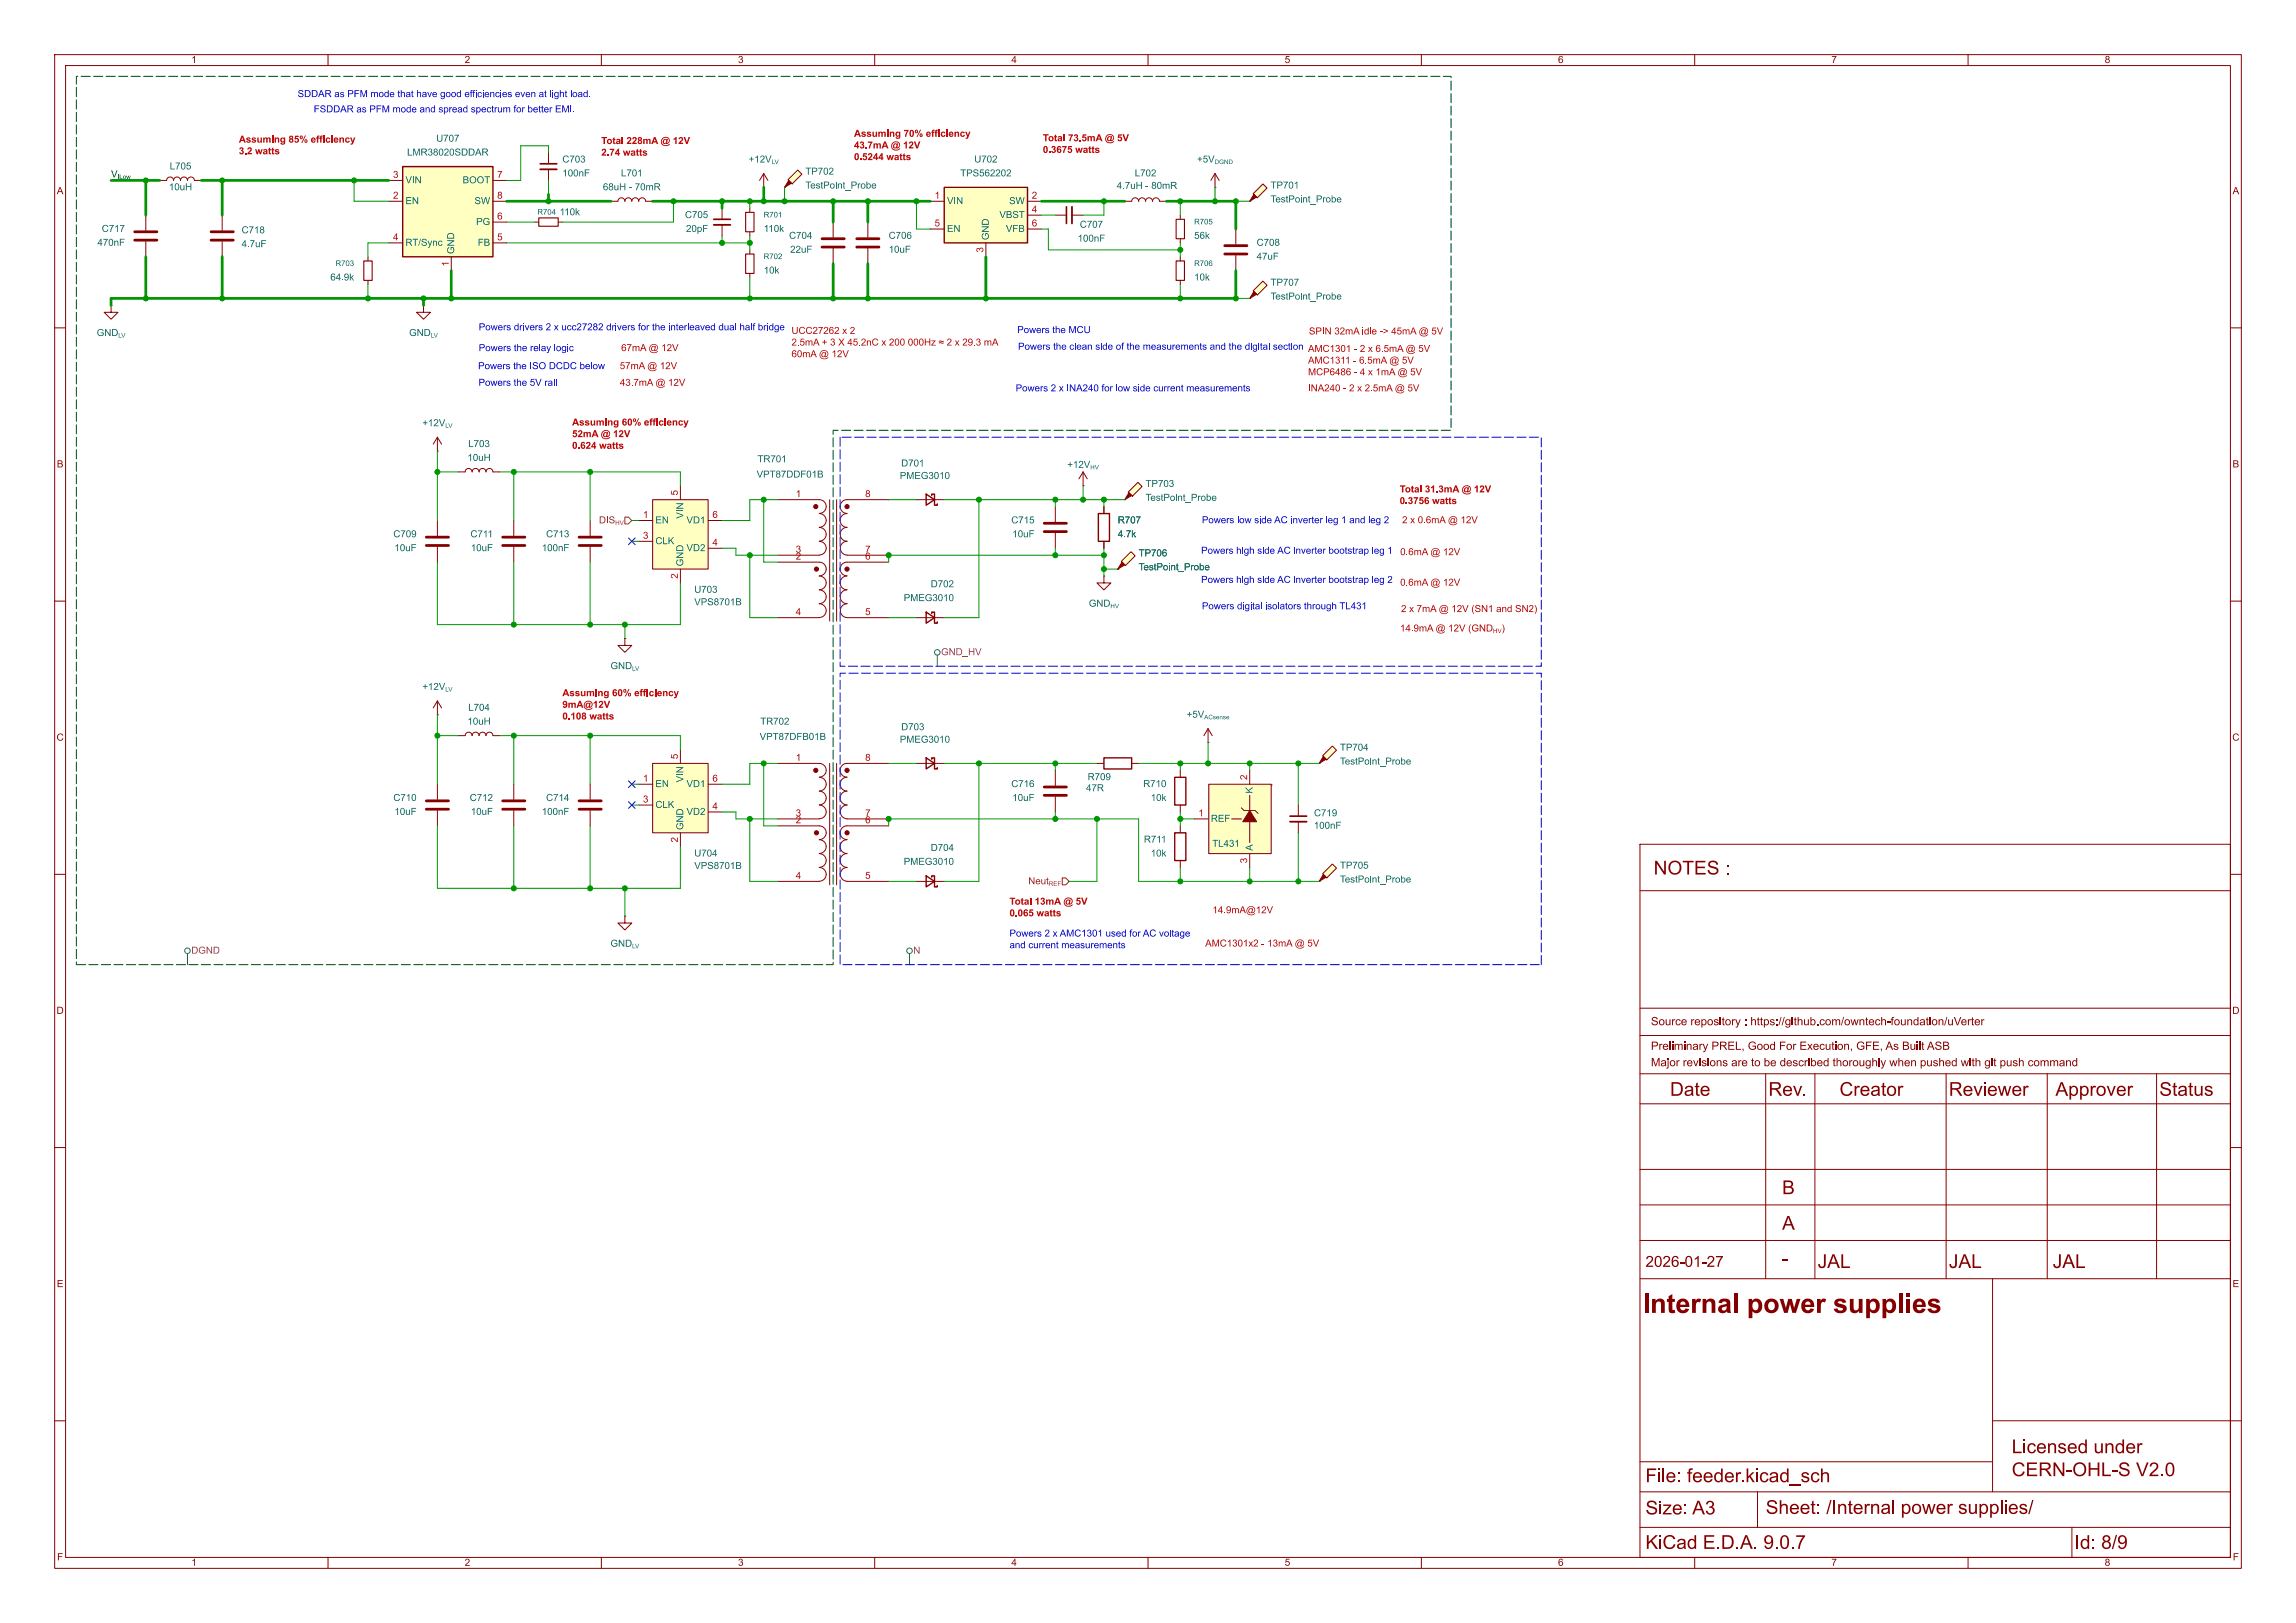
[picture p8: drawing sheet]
<svg xmlns="http://www.w3.org/2000/svg" width="420mm" height="297mm" viewBox="0 0 420 297" stroke-linecap="round" stroke-linejoin="round" font-family="sans-serif">
<defs><g id="words">
<text font-size="4.9" fill="#840000" x="300.5" y="241.5">Internal power supplies</text>
<g font-size="3.5" fill="#840000">
<text x="302.5" y="161">NOTES :</text>
<text x="305.5" y="201.5">Date</text>
<text x="323.5" y="201.5">Rev.</text>
<text x="336.5" y="201.5">Creator</text>
<text x="356.5" y="201.5">Reviewer</text>
<text x="376" y="201.5">Approver</text>
<text x="395" y="201.5">Status</text>
<text x="326" y="219.5">B</text>
<text x="326" y="226">A</text>
<text x="332.5" y="233">JAL</text>
<text x="356.5" y="233">JAL</text>
<text x="375.5" y="233">JAL</text>
<text x="368" y="269">Licensed</text>
<text x="301" y="272.2">File: feeder.kicad_sch</text>
<text x="301" y="278.1">Size: A3</text>
<text x="323" y="278">Sheet: /Internal power supplies/</text>
<text x="301" y="284.4">KiCad E.D.A. 9.0.7</text>
<text x="379.5" y="284.4">Id: 8/9</text>
</g>
<text font-size="2.8" fill="#840000" x="301" y="232.6">2026-01-27</text>
<g font-size="2.1" fill="#840000">
<text x="302" y="188.2">Source repository : https://github.com/owntech-foundation/uVerter</text>
<text x="302" y="195.7">Major revisions are to be described thoroughly when pushed with git push command</text>
<text x="302" y="192.7">Preliminary PREL, Good For Execution, GFE, As Built ASB</text>
</g>
<g font-size="1.8" fill="#840000">
<text x="35" y="12">1</text>
<text x="85" y="12">2</text>
<text x="135" y="12">3</text>
<text x="185" y="12">4</text>
<text x="235" y="12">5</text>
<text x="285" y="12">6</text>
<text x="335" y="12">7</text>
<text x="385" y="12">8</text>
<text x="10.4" y="36">A</text>
<text x="408.4" y="36">A</text>
<text x="10.4" y="86">B</text>
<text x="408.4" y="86">B</text>
<text x="10.3" y="136">C</text>
<text x="408.3" y="136">C</text>
<text x="10.3" y="186">D</text>
<text x="408.3" y="186">D</text>
<text x="10.4" y="236">E</text>
<text x="408.4" y="236">E</text>
<text x="10.4" y="286">F</text>
<text x="35" y="287">1</text>
<text x="85" y="287">2</text>
<text x="135" y="287">3</text>
<text x="185" y="287">4</text>
<text x="235" y="287">5</text>
<text x="285" y="287">6</text>
<text x="335" y="287">7</text>
<text x="385" y="287">8</text>
<text x="408.4" y="286">F</text>
</g>
<g font-size="1.8" fill="#0000c2">
<text x="54.4" y="18.2">SDDAR as PFM mode that have good efficiencies even at light load.</text>
<text x="57.4" y="21">FSDDAR as PFM mode and spread spectrum for better EMI.</text>
<text x="87.6" y="64.7">Powers the relay logic</text>
<text x="87.6" y="60.9">Powers drivers 2 x ucc27282 drivers for the interleaved dual half bridge</text>
<text x="186.1" y="61.4">Powers the MCU</text>
<text x="87.5" y="68">Powers the ISO DCDC below</text>
<text x="87.5" y="71.1">Powers the 5V rail</text>
<text x="185.8" y="72.1">Powers 2 x INA240 for low side current measurements</text>
<text x="219.7" y="101.8">Powers high side AC inverter bootstrap leg 1</text>
<text x="219.9" y="96.2">Powers low side AC inverter leg 1 and leg 2</text>
<text x="219.7" y="107.1">Powers high side AC inverter bootstrap leg 2</text>
<text x="219.9" y="112">Powers digital isolators through TL431</text>
<text x="184.7" y="171.9">Powers 2 x AMC1301 used for AC voltage</text>
<text x="184.7" y="174">and current measurements</text>
</g>
<g font-size="1.8" fill="#c20000">
<text x="43.7" y="26.6">Assuming 85% efficiency</text>
<text x="43.7" y="28.7">3.2 watts</text>
<text x="110" y="26.8">Total 228mA @ 12V</text>
<text x="110" y="29">2.74 watts</text>
<text x="156.2" y="25.5">Assuming 70% efficiency</text>
<text x="156.2" y="27.6">43.7mA @ 12V</text>
<text x="156.2" y="29.8">0.5244 watts</text>
<text x="190.8" y="26.3">Total 73.5mA @ 5V</text>
<text x="190.8" y="28.4">0.3675 watts</text>
<text x="113.6" y="64.7">67mA @ 12V</text>
<text x="144.8" y="61.6">UCC27262 x 2</text>
<text x="144.8" y="63.7">2.5mA + 3 X 45.2nC x 200</text>
<text x="144.8" y="65.8">60mA @ 12V</text>
<text x="166.1" y="63.7">000Hz þÿ&quot;H</text>
<text x="173.2" y="63.7">2 x 29.3 mA</text>
<text x="186.2" y="64.5">Powers the clean side of the measurements and the digital section AMC1301 - 2 x 6.5mA @ 5V</text>
<text x="239.4" y="61.7">SPIN 32mA idle -&gt; 45mA @ 5V</text>
<text x="113.4" y="68">57mA @ 12V</text>
<text x="113.4" y="71.1">43.7mA @ 12V</text>
<text x="239.3" y="67">AMC1311 - 6.5mA @ 5V</text>
<text x="239.3" y="69.1">MCP6486 - 4 x 1mA @ 5V</text>
<text x="239.3" y="72.1">INA240 - 2 x 2.5mA @ 5V</text>
<text x="104.6" y="78.3">Assuming 60% efficiency</text>
<text x="104.6" y="80.5">52mA @ 12V</text>
<text x="104.6" y="82.6">0.624 watts</text>
<text x="256" y="90.6">Total 31.3mA @ 12V</text>
<text x="256" y="92.7">0.3756 watts</text>
<text x="256.5" y="96.2">2 x 0.6mA @ 12V</text>
<text x="256.1" y="107.6">0.6mA @ 12V</text>
<text x="256.1" y="102.1">0.6mA @ 12V</text>
<text x="256.3" y="112.5">2 x 7mA @ 12V (SN1 and SN2)</text>
<text x="256.1" y="116">14.9mA @ 12V (GND_{HV})</text>
<text x="102.9" y="127.9">Assuming 60% efficiency</text>
<text x="102.9" y="130">9mA@12V</text>
<text x="102.9" y="132.1">0.108 watts</text>
<text x="184.7" y="166">Total 13mA @ 5V</text>
<text x="221.8" y="167.6">14.9mA@12V</text>
<text x="184.7" y="168.1">0.065 watts</text>
<text x="220.5" y="173.7">AMC1301x2 - 13mA @ 5V</text>
</g>
<g font-size="1.8" fill="#006464">
<text x="74.5" y="28.9">LMR38020SDDAR</text>
<text x="79.8" y="26.4">U707</text>
<text x="30.9" y="35.3">10uH</text>
<text x="31" y="31.5">L705</text>
<text x="74.2" y="34">VIN</text>
<text x="84.6" y="34">BOOT</text>
<text x="102.9" y="30.2">C703</text>
<text x="102.9" y="32.8">100nF</text>
<text x="110.3" y="35.3">68uH - 70mR</text>
<text x="113.6" y="32.7">L701</text>
<text x="136.9" y="30.2">+12V_{LV}</text>
<text x="147.3" y="35">TestPoint_Probe</text>
<text x="147.3" y="32.4">TP702</text>
<text x="175.6" y="32.7">TPS562202</text>
<text x="178.2" y="30.2">U702</text>
<text x="204.3" y="35">4.7uH - 80mR</text>
<text x="207.6" y="32.7">L702</text>
<text x="219" y="30.2">+5V_{DGND}</text>
<text x="232.4" y="35">TP701</text>
<text x="74.2" y="37.8">EN</text>
<text x="86.8" y="37.8">SW</text>
<text x="87.1" y="41.6">PG</text>
<text x="102.4" y="39.9">110k</text>
<text x="125.3" y="40.4">C705</text>
<text x="173.2" y="37.8">VIN</text>
<text x="182.8" y="40.4">VBST</text>
<text x="184.6" y="37.8">SW</text>
<text x="232.4" y="37.5">TestPoint_Probe</text>
<text x="17.8" y="45.4">470nF</text>
<text x="18.6" y="42.9">C717</text>
<text x="44.2" y="45.7">4.7uF</text>
<text x="44.2" y="43.2">C718</text>
<text x="74.2" y="45.4">RT/Sync</text>
<text x="83.5" y="46.5" transform="rotate(-90 83.5 46.5)">GND</text>
<text x="87.4" y="45.4">FB</text>
<text x="125.5" y="42.9">20pF</text>
<text x="139.7" y="42.9">110k</text>
<text x="144.3" y="44.2">C704</text>
<text x="144.5" y="46.7">22uF</text>
<text x="162.6" y="46.7">10uF</text>
<text x="162.6" y="44.2">C706</text>
<text x="173.2" y="42.9">EN</text>
<text x="181.3" y="43.9" transform="rotate(-90 181.3 43.9)">GND</text>
<text x="184" y="42.9">VFB</text>
<text x="197.1" y="44.7">100nF</text>
<text x="197.5" y="42.1">C707</text>
<text x="218.4" y="44.2">56k</text>
<text x="229.9" y="48">47uF</text>
<text x="229.9" y="45.4">C708</text>
<text x="60.4" y="51.8">64.9k</text>
<text x="139.7" y="50.5">10k</text>
<text x="218.4" y="51.8">10k</text>
<text x="232.4" y="52.7">TP707</text>
<text x="232.4" y="55.3">TestPoint_Probe</text>
<text x="17.7" y="62">GND_{LV}</text>
<text x="74.8" y="62">GND_{LV}</text>
<text x="77.3" y="78.5">+12V_{LV}</text>
<text x="85.7" y="82.3">L703</text>
<text x="85.5" y="84.8">10uH</text>
<text x="138.4" y="87.9">VPT87DDF01B</text>
<text x="138.6" y="85.1">TR701</text>
<text x="164.6" y="88.1">PMEG3010</text>
<text x="164.8" y="85.8">D701</text>
<text x="195.2" y="86.1">+12V_{HV}</text>
<text x="209.5" y="89.6">TP703</text>
<text x="125.5" y="94.9" transform="rotate(-90 125.5 94.9)">VIN</text>
<text x="209.5" y="92.1">TestPoint_Probe</text>
<text x="72" y="98.8">C709</text>
<text x="72.2" y="101.3">10uF</text>
<text x="86.1" y="98.8">C711</text>
<text x="86.1" y="101.3">10uF</text>
<text x="99.1" y="101.3">100nF</text>
<text x="99.9" y="98.8">C713</text>
<text x="119.9" y="96.2">EN</text>
<text x="119.9" y="100.1">CLK</text>
<text x="125.6" y="96.2">VD1</text>
<text x="125.6" y="101.3">VD2</text>
<text x="185" y="96.2">C715</text>
<text x="185.2" y="98.8">10uF</text>
<text x="204.5" y="96.2">R707</text>
<text x="204.5" y="98.8">4.7k</text>
<text x="125.5" y="103.6" transform="rotate(-90 125.5 103.6)">GND</text>
<text x="170.3" y="107.9">D702</text>
<text x="208.3" y="104.8">TestPoint_Probe</text>
<text x="208.3" y="102.3">TP706</text>
<text x="127" y="108.9">U703</text>
<text x="127" y="111.2">VPS8701B</text>
<text x="165.3" y="110.5">PMEG3010</text>
<text x="199.2" y="111.5">GND_{HV}</text>
<text x="111.7" y="122.9">GND_{LV}</text>
<text x="77.3" y="126.7">+12V_{LV}</text>
<text x="85.7" y="130.5">L704</text>
<text x="217.1" y="131.8">+5V_{ACsense}</text>
<text x="85.5" y="133.1">10uH</text>
<text x="139" y="135.9">VPT87DFB01B</text>
<text x="139.1" y="133.1">TR702</text>
<text x="164.6" y="136.4">PMEG3010</text>
<text x="164.8" y="134.1">D703</text>
<text x="245.1" y="137.8">TP704</text>
<text x="125.5" y="143.2" transform="rotate(-90 125.5 143.2)">VIN</text>
<text x="199" y="143.2">R709</text>
<text x="245.1" y="140.4">TestPoint_Probe</text>
<text x="72" y="147">C710</text>
<text x="72.2" y="149.6">10uF</text>
<text x="85.9" y="147">C712</text>
<text x="86.1" y="149.6">10uF</text>
<text x="99.1" y="149.6">100nF</text>
<text x="99.9" y="147">C714</text>
<text x="119.9" y="144.5">EN</text>
<text x="119.9" y="148.3">CLK</text>
<text x="125.6" y="144.5">VD1</text>
<text x="125.6" y="149.6">VD2</text>
<text x="185" y="144.5">C716</text>
<text x="185.2" y="147">10uF</text>
<text x="198.7" y="145.3">47R</text>
<text x="209.1" y="144.5">R710</text>
<text x="210.5" y="147">10k</text>
<text x="229.6" y="145.2" transform="rotate(-90 229.6 145.2)">K</text>
<text x="240.4" y="149.8">C719</text>
<text x="125.5" y="151.9" transform="rotate(-90 125.5 151.9)">GND</text>
<text x="209.2" y="154.7">R711</text>
<text x="221.5" y="150.9">REF</text>
<text x="221.7" y="155.4">TL431</text>
<text x="229.6" y="155.7" transform="rotate(-90 229.6 155.7)">A</text>
<text x="240.3" y="152.1">100nF</text>
<text x="127" y="157.2">U704</text>
<text x="127" y="159.5">VPS8701B</text>
<text x="165.3" y="158.7">PMEG3010</text>
<text x="170.3" y="156.2">D704</text>
<text x="210.5" y="157.2">10k</text>
<text x="245.1" y="162">TestPoint_Probe</text>
<text x="245.1" y="159.4">TP705</text>
<text x="111.7" y="173.7">GND_{LV}</text>
</g>
<g font-size="1.8" fill="#009600">
<text x="20.3" y="32.7">V_{ILow}</text>
<text x="109.6" y="96.2">DIS_{HV}</text>
</g>
<g font-size="1.8" fill="#a90000">
<text x="71.9" y="32.8">3</text>
<text x="90.9" y="32.8">7</text>
<text x="71.9" y="36.6">2</text>
<text x="90.9" y="36.6">8</text>
<text x="90.9" y="40.4">6</text>
<text x="171" y="36.6">1</text>
<text x="171" y="41.7">5</text>
<text x="188.7" y="36.6">2</text>
<text x="188.7" y="39.1">4</text>
<text x="188.7" y="41.7">6</text>
<text x="71.9" y="44.2">4</text>
<text x="90.9" y="44.2">5</text>
<text x="180.1" y="46.2" transform="rotate(-90 180.1 46.2)">3</text>
<text x="82.3" y="48.8" transform="rotate(-90 82.3 48.8)">1</text>
<text x="117.6" y="95">1</text>
<text x="124.2" y="90.7" transform="rotate(-90 124.2 90.7)">5</text>
<text x="130.3" y="95">6</text>
<text x="145.6" y="91.2">1</text>
<text x="158.3" y="91.2">8</text>
<text x="117.6" y="98.8">3</text>
<text x="130.3" y="100.1">4</text>
<text x="145.6" y="101.3">3</text>
<text x="158.3" y="101.3">7</text>
<text x="124.2" y="105.9" transform="rotate(-90 124.2 105.9)">2</text>
<text x="145.6" y="102.6">2</text>
<text x="158.3" y="102.6">6</text>
<text x="145.6" y="112.8">4</text>
<text x="158.3" y="112.8">5</text>
<text x="117.6" y="143.3">1</text>
<text x="124.2" y="138.9" transform="rotate(-90 124.2 138.9)">5</text>
<text x="130.3" y="143.3">6</text>
<text x="145.6" y="139.4">1</text>
<text x="158.3" y="139.4">8</text>
<text x="228.3" y="142.7" transform="rotate(-90 228.3 142.7)">2</text>
<text x="117.6" y="147.1">3</text>
<text x="130.3" y="148.3">4</text>
<text x="145.6" y="149.6">3</text>
<text x="158.3" y="149.6">7</text>
<text x="219.2" y="149.6">1</text>
<text x="124.2" y="154.2" transform="rotate(-90 124.2 154.2)">2</text>
<text x="145.6" y="150.9">2</text>
<text x="158.3" y="150.9">6</text>
<text x="145.6" y="161">4</text>
<text x="158.3" y="161">5</text>
<text x="228.3" y="158" transform="rotate(-90 228.3 158)">3</text>
</g>
<g font-size="1.8" fill="#840084">
<text x="172.1" y="120.4">GND_HV</text>
<text x="35" y="175">DGND</text>
<text x="167.1" y="175">N</text>
</g>
<text font-size="1.8" fill="#725600" x="188.1" y="162.3">Neut_{REF}</text>
<g font-size="1.4" fill="#006464">
<text x="98.3" y="39.7">R704</text>
<text x="139.7" y="40.2">R701</text>
<text x="218.4" y="41.4">R705</text>
<text x="139.7" y="47.8">R702</text>
<text x="61.4" y="49.1">R703</text>
<text x="218.4" y="49.1">R706</text>
</g>
</g></defs>
<path d="M300 163h108M323 196.5v37.5M332 196.5v37.5M356 196.5v37.5M374.5 196.5v37.5" fill="none" stroke="#840000" stroke-width=".18"/>
<path d="M326.1 230.5h.9v.3h-.9z" fill="#840000"/>
<g fill="none" stroke="#840000" stroke-width=".18">
<path d="M10 10h400v277h-400zM12 12h396v273h-396zM60 10v2M110 10v2M160 10v2M210 10v2M260 10v2M310 10v2M360 10v2M10 60h2M408 60h2M10 110h2"/>
<path d="M408 110h2M10 160h2M300 154.5h108v130.5h-108zM408 160h2M10 210h2M408 210h2M10 260h2M300 279.5h108M300 273h108M408 260h2M60 285v2M110 285v2"/>
<path d="M160 285v2M210 285v2M260 285v2M310 285v2M360 285v2"/>
</g>
<g fill="#840000">
<path d="M368.2 263.4h.4v2.2h1.2v.3h-1.6z"/>
<path d="M370.2 263.4h.3v.4h-.3z"/>
<path d="M370.2 264.1h.3v1.8h-.3z"/>
<path d="M371.1 264.3a.76 .76 0 0 1 1.3 .4h-.3a.5 .5 0 0 0-.6-.3 .5 .5 0 0 0-.3 .6 .5 .5 0 0 0 .3 .7 .5 .5 0 0 0 .6-.4h.3a.84 .84 0 0 1-1.1 .6 .84 .84 0 0 1-.4-1.2z"/>
<path d="M372.8 264.3a.85 .85 0 0 1 1-.1 .85 .85 0 0 1 .5 .9h-1.4a.53 .53 0 0 0 .4 .6 .53 .53 0 0 0 .6-.4l.3 .1a.87 .87 0 0 1-1 .5 .87 .87 0 0 1-.6-1.1h1.3a.51 .51 0 0 0-.5-.5 .51 .51 0 0 0-.5 .5h-.3z"/>
<path d="M374.6 264.1h.3v.3a.65 .65 0 0 1 .8-.3 .65 .65 0 0 1 .4 .7v1.1h-.3v-1.1a.45 .45 0 0 0-.5-.5 .45 .45 0 0 0-.4 .6v1h-.3z"/>
<path d="M376.6 264.3a.77 .77 0 0 1 1.3 .3h-.3a.36 .36 0 0 0-.4-.3 .36 .36 0 0 0-.3 .4 1.13 1.13 0 0 1 1.1 .6 .76 .76 0 0 1-.8 .7 .76 .76 0 0 1-.7-.6l.3-.1a.4 .4 0 0 0 .4 .5 .4 .4 0 0 0 .4-.5 .97 .97 0 0 1-1.1-.7z"/>
<path d="M378.5 264.3a.85 .85 0 0 1 1-.1 .85 .85 0 0 1 .4 .9h-1.4a.53 .53 0 0 0 .4 .6 .53 .53 0 0 0 .7-.4l.3 .1a.87 .87 0 0 1-1.1 .5 .87 .87 0 0 1-.6-1.1h1.4a.51 .51 0 0 0-.5-.5 .51 .51 0 0 0-.5 .5h-.4z"/>
<path d="M380.4 264.3a.68 .68 0 0 1 1 0v-.9h.3v2.5h-.3v-.2a.76 .76 0 0 1-.9 .2 .76 .76 0 0 1-.3-.9h.3a.51 .51 0 0 0 .4 .7 .51 .51 0 0 0 .6-.6 .52 .52 0 0 0-.5-.8 .52 .52 0 0 0-.5 .7h-.3z"/>
<path d="M383.2 264.1h.3v1a.46 .46 0 0 0 .4 .6 .46 .46 0 0 0 .4-.6v-1h.3v1.8h-.2v-.2a.65 .65 0 0 1-.8 .2 .65 .65 0 0 1-.4-.7z"/>
<path d="M385.1 264.1h.3v.3a.65 .65 0 0 1 .8-.3 .65 .65 0 0 1 .4 .7v1.1h-.3v-1.1a.45 .45 0 0 0-.5-.5 .45 .45 0 0 0-.4 .6v1h-.3z"/>
<path d="M387.2 264.3a.68 .68 0 0 1 1 0v-.9h.3v2.5h-.3v-.2a.76 .76 0 0 1-.9 .2 .76 .76 0 0 1-.3-.9h.3a.51 .51 0 0 0 .4 .7 .51 .51 0 0 0 .6-.6 .52 .52 0 0 0-.5-.8 .52 .52 0 0 0-.5 .7h-.3z"/>
<path d="M389.2 264.3a.85 .85 0 0 1 1-.1 .85 .85 0 0 1 .4 .9h-1.4a.53 .53 0 0 0 .4 .6 .53 .53 0 0 0 .7-.4l.3 .1a.87 .87 0 0 1-1.1 .5 .87 .87 0 0 1-.6-1.1h1.4a.51 .51 0 0 0-.5-.5 .51 .51 0 0 0-.6 .5h-.3z"/>
<path d="M391 264.1h.2v.3l.3-.3h.3l.1 .1-.1 .3a.4 .4 0 0 0-.4 0 .4 .4 0 0 0-.1 .5v.9h-.3z"/>
<path d="M382.1 267.6h.3v1.1h1.3v-1.1h.3v2.5h-.3v-1.2h-1.3v1.2h-.3z"/>
<path d="M384.6 267.6h.3v2.2h1.2v.3h-1.5z"/>
<path d="M386.4 269.1h.9v.3h-.9z"/>
<path d="M387.9 267.8a.98 .98 0 0 1 1.6 .5l-.3 .1a.57 .57 0 0 0-.6-.6 .57 .57 0 0 0-.6 .6l.2 .1a1.66 1.66 0 0 1 1.3 .7 .91 .91 0 0 1-.4 .9 .91 .91 0 0 1-1 0l-.5-.6v-.2h.3a.72 .72 0 0 0 .6 .6 .72 .72 0 0 0 .7-.4l-.2-.4a1.28 1.28 0 0 1-1.3-.7z"/>
<path d="M390.7 267.6h.4l.8 2.3 .8-2.3h.3l-1 2.5h-.3z"/>
<path d="M393.5 267.8a.8 .8 0 0 1 1.2 .1 .8 .8 0 0 1-.3 1.2l-.8 .7h1.2v.3h-1.6a2.14 2.14 0 0 1 1-1.3 .49 .49 0 0 0 .1-.9 .49 .49 0 0 0-.8 .5l-.3-.1z"/>
<path d="M395.3 269.8h.4v.3h-.4z"/>
<path d="M396.5 267.8a.8 .8 0 0 1 .9-.1 .8 .8 0 0 1 .3 .8 1.32 1.32 0 0 1-.6 1.7 .94 .94 0 0 1-1-1.3h.3a.7 .7 0 0 0 .6 1 1.04 1.04 0 0 0 .4-1.3 .52 .52 0 0 0-.5-.7 .52 .52 0 0 0-.5 .7v.3h-.3l.1-.7z"/>
</g>
<g fill="none" stroke="#840000" stroke-width=".18">
<path d="M137.2 38.1v.8M137.2 42.4v.8M300 196.5h108M300 189.5h108M300 184.5h108M394.5 196.5v37.5M300 202h108M300 214h108M300 220.5h108M300 234h108M300 227h108M364.5 234v39"/>
<path d="M364.5 260h43.5M300 267.5h64.5M321.5 273v6.5M379 279.5v5.5"/>
</g>
<path d="M136.4 38.9h1.5v3.5h-1.5z" fill="none" stroke="#840000" stroke-width=".2"/>
<path d="M229.2 35.4l1.8-1.7 .8 .7-1.8 1.8z" fill="#ffffc2"/>
<path d="M229.4 35.6l.5 .5-1.3 .7z" fill="#840000" stroke="#840000" stroke-width=".18"/>
<path d="M228.6 36.8h.1M229.2 35.4l1.8-1.7 .8 .7-1.8 1.8zM215.9 141v1.2M215.9 147.3v1.3M215.9 151.1v1.3M215.9 157.5v1.3" fill="none" stroke="#840000" stroke-width=".18"/>
<path d="M214.9 152.4h2v5.1h-2zM214.9 142.2h2v5.1h-2z" fill="none" stroke="#840000" stroke-width=".25"/>
<path d="M221.1 143.5h11.4v12.7h-11.4z" fill="#ffffc2"/>
<g fill="none" stroke="#840000" stroke-width=".18">
<path d="M205.7 36.8h1.3a.64 .64 0 0 1 .6-.6 .64 .64 0 0 1 .7 .6 .64 .64 0 0 1 .6-.6 .64 .64 0 0 1 .6 .6 .64 .64 0 0 1 .7-.6 .64 .64 0 0 1 .6 .6 .64 .64 0 0 1 .7-.6 .64 .64 0 0 1 .6 .6h1.3M222.2 34.3h.1M222.2 31.8l-.7 1.2M222.2 31.8l.8 1.2M222.2 31.8v2.5M226.1 41.9v2.8M226.1 46.7v2.8M200.7 139.7h1.2M207 139.7h1.3M193 141v2.8M193 145.8v2.8M218.4 149.9h2.6"/>
<path d="M221.1 143.5h11.4v12.7h-11.4zM225.3 149.9h1.8M227.1 147.8l.5 .5h2l.5 .5M228.6 141v2.5M228.6 145.5v8.7M228.6 156.2v2.6M232.5 143.6h.1"/>
</g>
<path d="M228.6 148.3l1.3 2.1h-2.6z" fill="#840000" stroke="#840000" stroke-width=".18"/>
<path d="M224 45h4.1M224 46.5h4.1M191 144h4.1M191 145.5h4.1" fill="none" stroke="#840000" stroke-width=".51"/>
<path d="M201.9 138.7h5.1v2h-5.1z" fill="none" stroke="#840000" stroke-width=".25"/>
<path d="M172.7 34.3h15.3v10.2h-15.3z" fill="#ffffc2"/>
<path d="M172.7 34.3h15.3v10.2h-15.3z" fill="none" stroke="#840000" stroke-width=".25"/>
<path d="M170.2 36.8h2.5M188 36.8h2.5M188 39.4h2.5M170.2 41.9h2.5M180.3 44.5v2.5M188 41.9h2.5" fill="none" stroke="#840000" stroke-width=".18"/>
<path d="M229.2 53.2l1.8-1.8 .8 .8-1.8 1.8z" fill="#ffffc2"/>
<path d="M229.4 53.3l.5 .5-1.3 .8z" fill="#840000" stroke="#840000" stroke-width=".18"/>
<path d="M132.1 38.1v2M132.1 41.1v2.1M137.2 45.7v.8M137.2 50v.8M228.6 54.6h.1M229.2 53.2l1.8-1.8 .8 .8-1.8 1.8z" fill="none" stroke="#840000" stroke-width=".18"/>
<path d="M130.6 40.1h3" fill="none" stroke="#840000" stroke-width=".3"/>
<path d="M130.6 41.1h3" fill="none" stroke="#840000" stroke-width=".33"/>
<path d="M136.4 46.5h1.5v3.5h-1.5z" fill="none" stroke="#840000" stroke-width=".2"/>
<path d="M205.1 102.7l1.8-1.7 .7 .7-1.7 1.8z" fill="#ffffc2"/>
<g fill="#840000" stroke="#840000" stroke-width=".18">
<path d="M205.2 102.9l.5 .5-1.2 .7z"/>
<circle cx="149.2" cy="92.7" r=".38"/>
<circle cx="149.4" cy="104.1" r=".38"/>
<circle cx="154.9" cy="92.7" r=".38"/>
<circle cx="154.9" cy="104.1" r=".38"/>
</g>
<g fill="none" stroke="#840000" stroke-width=".18">
<path d="M152.4 40.6v2.8M152.4 45.5v2.8M142.2 91.4h7.7a1.26 1.26 0 0 1 1.2 1.3 1.26 1.26 0 0 1-1.2 1.3M149.9 94a1.26 1.26 0 0 1 1.2 1.2 1.26 1.26 0 0 1-1.2 1.3M149.9 96.5a1.26 1.26 0 0 1 1.2 1.3 1.26 1.26 0 0 1-1.2 1.2 1.27 1.27 0 0 1 1.2 1.3 1.27 1.27 0 0 1-1.2 1.3M151.8 91.4v22.3M153 91.4v22.3M154.9 91.4a1.26 1.26 0 0 0-1.2 1.3 1.26 1.26 0 0 0 1.2 1.3 1.27 1.27 0 0 0-1.2 1.2 1.27 1.27 0 0 0 1.2 1.3M154.9 96.5a1.26 1.26 0 0 0-1.2 1.3 1.26 1.26 0 0 0 1.2 1.2M154.9 91.4h7.7M155 99.1a1.23 1.23 0 0 0-1.3 1.2M201.9 92.7v1.3"/>
<path d="M201.9 99.1v1.2M142.2 102.9h7.7a1.26 1.26 0 0 1 1.2 1.2 1.26 1.26 0 0 1-1.2 1.3M142.2 101.6h7.7M142.2 113h7.7M149.9 105.4a1.26 1.26 0 0 1 1.2 1.3 1.26 1.26 0 0 1-1.2 1.2M149.9 108a1.26 1.26 0 0 1 1.2 1.2 1.26 1.26 0 0 1-1.2 1.3M149.9 110.5a1.26 1.26 0 0 1 1.2 1.2 1.26 1.26 0 0 1-1.2 1.3M153.7 100.3a1.24 1.24 0 0 0 1.3 1.3M153.7 111.8a1.24 1.24 0 0 0 1.3 1.2M154.9 105.4a1.26 1.26 0 0 0-1.2 1.3 1.26 1.26 0 0 0 1.2 1.2 1.27 1.27 0 0 0-1.2 1.3 1.27 1.27 0 0 0 1.2 1.3M154.9 101.6h7.7M154.9 113h7.7"/>
<path d="M155 110.5a1.23 1.23 0 0 0-1.3 1.3M162.6 102.9h-7.7a1.26 1.26 0 0 0-1.2 1.2 1.26 1.26 0 0 0 1.2 1.3M204.5 104.1h.1M205.1 102.7l1.8-1.7 .7 .7-1.7 1.8z"/>
</g>
<path d="M200.9 94h2v5.1h-2z" fill="none" stroke="#840000" stroke-width=".25"/>
<path d="M150.4 43.7h4M150.4 45.2h4" fill="none" stroke="#840000" stroke-width=".51"/>
<path d="M119.4 91.4h10.1v12.7h-10.1z" fill="#ffffc2"/>
<path d="M40.6 39.4v2.8M40.6 44.2v2.8M67.3 47v.8M67.3 51.3v.8M116.8 95.3h2.6M116.8 99.1h2.6M119.4 91.4h10.1v12.7h-10.1zM124.5 88.9v2.5M129.5 95.3h2.6M124.5 104.1v2.6M129.5 100.3h2.6" fill="none" stroke="#840000" stroke-width=".18"/>
<path d="M38.6 42.4h4.1M38.6 43.9h4.1" fill="none" stroke="#840000" stroke-width=".51"/>
<path d="M66.5 47.8h1.6v3.5h-1.6z" fill="none" stroke="#840000" stroke-width=".2"/>
<path d="M119.4 139.7h10.1v12.7h-10.1z" fill="#ffffc2"/>
<g fill="none" stroke="#840000" stroke-width=".18">
<path d="M26.7 39.4v2.8M26.7 44.2v2.8M77.5 55.9v1.3h1.2l-1.2 1.2-1.3-1.2h1.3M77.5 55.9h.1M80 82.6h.1M80 80v2.6M80 95.3v2.7M80 80l-.8 1.3M80 80l.8 1.3M83.8 86.4h1.3a.64 .64 0 0 1 .6-.7 .64 .64 0 0 1 .7 .7 .64 .64 0 0 1 .6-.7 .64 .64 0 0 1 .6 .7 .64 .64 0 0 1 .7-.7 .64 .64 0 0 1 .6 .7 .64 .64 0 0 1 .6-.7 .64 .64 0 0 1 .7 .7h1.2M94 95.3v2.7M107.9 95.3v2.7"/>
<path d="M80 100.1v2.8M94 100.1v2.8M107.9 100.1v2.8M80 130.8h.1M80 128.3l-.8 1.2M80 128.3l.8 1.2M80 128.3v2.5M83.8 134.6h1.3a.64 .64 0 0 1 .6-.6 .64 .64 0 0 1 .7 .6 .64 .64 0 0 1 .6-.6 .64 .64 0 0 1 .6 .6 .64 .64 0 0 1 .7-.6 .64 .64 0 0 1 .6 .6 .64 .64 0 0 1 .6-.6 .64 .64 0 0 1 .7 .6h1.2M119.4 139.7h10.1v12.7h-10.1zM124.5 137.2v2.5M80 143.5v2.8M80 148.3v2.8"/>
<path d="M94 143.5v2.8M94 148.3v2.8M116.8 143.5h2.6M116.8 147.3h2.6M124.5 152.4v2.5M129.5 143.5h2.6M129.5 148.6h2.6"/>
</g>
<path d="M24.6 42.4h4.1M24.6 43.9h4.1M78 98.3h4M78 99.8h4M91.9 98.3h4.1M91.9 99.8h4.1M105.9 98.3h4.1M105.9 99.8h4.1M78 146.6h4M78 148.1h4M91.9 146.6h4.1M91.9 148.1h4.1" fill="none" stroke="#840000" stroke-width=".51"/>
<path d="M73.7 30.5h16.5v16.5h-16.5z" fill="#ffffc2"/>
<path d="M73.7 30.5h16.5v16.5h-16.5zM169.4 90.4l1.5 1-1.5 1.1zM170.4 90.7v-.3h.5v2.1h.5v-.3" fill="none" stroke="#840000" stroke-width=".25"/>
<g fill="none" stroke="#840000" stroke-width=".18">
<path d="M71.1 33h2.6M71.1 36.8h2.6M90.2 33h2.5M90.2 36.8h2.5M100.3 27.9v2.1M100.3 31v2M111.8 36.8h1.2a.64 .64 0 0 1 .7-.6 .64 .64 0 0 1 .6 .6 .64 .64 0 0 1 .6-.6 .64 .64 0 0 1 .7 .6 .64 .64 0 0 1 .6-.6 .64 .64 0 0 1 .6 .6 .64 .64 0 0 1 .7-.6 .64 .64 0 0 1 .6 .6h1.3M139.7 34.3h.1M139.7 31.8l-.8 1.2M139.7 31.8l.8 1.2M139.7 31.8v2.5M193 39.4h2.1"/>
<path d="M196.1 39.4h2M215.9 39.4v.7M71.1 44.5h2.6M82.5 47v2.5M90.2 44.5h2.5M90.2 40.6h2.5M97.8 40.6h.8M102.1 40.6h.8M158.7 40.6v2.8M158.7 45.5v2.8M215.9 43.7v.8M215.9 47v.8"/>
<path d="M215.9 51.3v.8M167.6 91.4h5.1M142.2 139.7h7.7a1.26 1.26 0 0 1 1.2 1.3 1.26 1.26 0 0 1-1.2 1.2 1.27 1.27 0 0 1 1.2 1.3 1.27 1.27 0 0 1-1.2 1.3M151.8 139.7v22.2M153 139.7v22.2M162.6 139.7h-7.7a1.26 1.26 0 0 0-1.2 1.3 1.26 1.26 0 0 0 1.2 1.2 1.27 1.27 0 0 0-1.2 1.3 1.27 1.27 0 0 0 1.2 1.3M221 135.9h.1M221 133.4l-.8 1.2M221 133.4l.7 1.2M221 133.4v2.5M142.2 151.1h7.7a1.26 1.26 0 0 1 1.2 1.3 1.26 1.26 0 0 1-1.2 1.2 1.27 1.27 0 0 1 1.2 1.3 1.27 1.27 0 0 1-1.2 1.3M142.2 149.9h7.7"/>
<path d="M149.9 144.8a1.26 1.26 0 0 1 1.2 1.2 1.26 1.26 0 0 1-1.2 1.3 1.27 1.27 0 0 1 1.2 1.3 1.27 1.27 0 0 1-1.2 1.2M149.9 156.2a1.26 1.26 0 0 1 1.2 1.3 1.26 1.26 0 0 1-1.2 1.2 1.27 1.27 0 0 1 1.2 1.3 1.27 1.27 0 0 1-1.2 1.3M153.7 148.6a1.24 1.24 0 0 0 1.3 1.2M154.9 144.8a1.26 1.26 0 0 0-1.2 1.2 1.26 1.26 0 0 0 1.2 1.3M154.9 156.2a1.26 1.26 0 0 0-1.2 1.3 1.26 1.26 0 0 0 1.2 1.2M154.9 149.9h7.7M155 147.3a1.23 1.23 0 0 0-1.3 1.3M155 158.8a1.23 1.23 0 0 0-1.3 1.2M162.6 151.1h-7.7a1.26 1.26 0 0 0-1.2 1.3 1.26 1.26 0 0 0 1.2 1.2 1.27 1.27 0 0 0-1.2 1.3 1.27 1.27 0 0 0 1.2 1.3M114.3 167.6v1.3h1.3l-1.3 1.3-1.3-1.3h1.3M114.3 167.6h.1M142.2 161.3h7.7"/>
<path d="M153.7 160a1.24 1.24 0 0 0 1.3 1.3M154.9 161.3h7.7"/>
</g>
<path d="M98.8 30h3.1M195.1 37.8v3.1" fill="none" stroke="#840000" stroke-width=".3"/>
<path d="M98.8 31h3.1M196.1 37.8v3.1" fill="none" stroke="#840000" stroke-width=".33"/>
<path d="M98.6 39.9h3.5v1.5h-3.5zM215.1 47.8h1.6v3.5h-1.6zM215.1 40.1h1.6v3.6h-1.6z" fill="none" stroke="#840000" stroke-width=".2"/>
<g fill="#840000" stroke="#840000" stroke-width=".18">
<circle cx="149.2" cy="141" r=".38"/>
<circle cx="149.4" cy="152.4" r=".38"/>
<circle cx="154.9" cy="141" r=".38"/>
<circle cx="154.9" cy="152.4" r=".38"/>
</g>
<path d="M156.7 43.7h4.1M156.7 45.2h4.1" fill="none" stroke="#840000" stroke-width=".51"/>
<path d="M144.1 32.9l1.8-1.8 .8 .8-1.8 1.8z" fill="#ffffc2"/>
<path d="M144.3 33l.5 .5-1.3 .8z" fill="#840000" stroke="#840000" stroke-width=".18"/>
<path d="M143.5 34.3h.1M144.1 32.9l1.8-1.8 .8 .8-1.8 1.8zM167.6 113h5.1M167.6 139.7h5.1" fill="none" stroke="#840000" stroke-width=".18"/>
<path d="M169.4 112l1.5 1-1.5 1zM170.4 112.3v-.3h.5v2h.5v-.2M169.4 138.7l1.5 1-1.5 1zM170.4 138.9v-.2h.5v2h.5v-.2" fill="none" stroke="#840000" stroke-width=".25"/>
<path d="M206.4 90l1.8-1.7 .7 .7-1.8 1.8z" fill="#ffffc2"/>
<path d="M206.5 90.2l.5 .5-1.3 .7z" fill="#840000" stroke="#840000" stroke-width=".18"/>
<path d="M193 92.7v2.8M193 97.5v2.8M198.1 88.9h.1M198.1 86.4l-.7 1.2M198.1 86.4l.8 1.2M198.1 86.4v2.5M205.7 91.4h.1M206.4 90l1.8-1.7 .7 .7-1.8 1.8zM114.3 116.8v1.3h1.3l-1.3 1.3-1.3-1.3h1.3M114.3 116.8h.1M201.9 105.4v1.3h1.3l-1.3 1.3-1.2-1.3h1.2M201.9 105.4h.1" fill="none" stroke="#840000" stroke-width=".18"/>
<path d="M191 95.8h4.1M191 97.3h4.1" fill="none" stroke="#840000" stroke-width=".51"/>
<path d="M241.9 138.3l1.8-1.8 .8 .8-1.8 1.8z" fill="#ffffc2"/>
<path d="M242.1 138.4l.5 .5-1.3 .8z" fill="#840000" stroke="#840000" stroke-width=".18"/>
<path d="M241.3 139.7h.1M241.9 138.3l1.8-1.8 .8 .8-1.8 1.8zM237.5 147.3v2.1M237.5 150.4v2" fill="none" stroke="#840000" stroke-width=".18"/>
<path d="M236 149.4h3" fill="none" stroke="#840000" stroke-width=".3"/>
<path d="M236 150.4h3" fill="none" stroke="#840000" stroke-width=".33"/>
<path d="M241.9 159.9l1.8-1.8 .8 .8-1.8 1.8z" fill="#ffffc2"/>
<path d="M242.1 160l.5 .5-1.3 .8z" fill="#840000" stroke="#840000" stroke-width=".18"/>
<path d="M29.2 33h1.3a.64 .64 0 0 1 .6-.6 .64 .64 0 0 1 .6 .6 .64 .64 0 0 1 .7-.6 .64 .64 0 0 1 .6 .6 .64 .64 0 0 1 .7-.6 .64 .64 0 0 1 .6 .6 .64 .64 0 0 1 .6-.6 .64 .64 0 0 1 .7 .6h1.2M20.3 55.9v1.3h1.3l-1.3 1.2-1.3-1.2h1.3M20.3 55.9h.1M201.9 92.7v1.3M201.9 99.1v1.2M204.5 104.1h.1M107.9 143.5v2.8M107.9 148.3v2.8M241.9 159.9l1.8-1.8 .8 .8-1.8 1.8zM167.6 161.3h5.1M241.3 161.3h.1" fill="none" stroke="#840000" stroke-width=".18"/>
<path d="M169.4 160.3l1.5 1-1.5 1zM170.4 160.5v-.2h.5v2h.5v-.2" fill="none" stroke="#840000" stroke-width=".25"/>
<path d="M105.9 146.6h4.1M105.9 148.1h4.1" fill="none" stroke="#840000" stroke-width=".51"/>
<g fill="none" stroke="#484848" stroke-width=".18">
<path d="M171.4 119.9v2M34.3 174.5v2M166.4 174.5v2"/>
<circle cx="171.5" cy="119.4" r=".51"/>
<circle cx="34.3" cy="174" r=".51"/>
<circle cx="166.4" cy="174" r=".51"/>
</g>
<path d="M281.9 176.5v-53.3h-128.2v53.3h128.2" fill="none" stroke="#00f" stroke-width=".18" stroke-dasharray="1.7 .6"/>
<path d="M153.7 80v41.9h128.2v-41.9h-128.2" fill="none" stroke="#0000c2" stroke-width=".18" stroke-dasharray="1.7 .6"/>
<path d="M14 176.5h138.4v-97.8h113v-64.7h-251.4v162.5" fill="none" stroke="#004800" stroke-width=".18" stroke-dasharray="1.7 .6"/>
<g fill="none" stroke="#009600" stroke-width=".5">
<path d="M20.3 33h8.9M26.7 33v6.4M36.8 33h34.3M40.6 33v6.4M92.7 36.8h19.1M100.3 35.6v1.2M119.4 36.8h50.8M132.1 36.8v1.3M139.7 34.3v2.5M152.4 36.8v3.8M158.7 36.8v3.8M190.5 36.8h15.2"/>
<path d="M213.4 36.8h12.7v5.1M26.7 47v7.6M40.6 47v7.6M77.5 54.6v1.3M82.5 49.5v5.1M152.4 48.3v6.3M158.7 48.3v6.3M180.3 47v7.6M226.1 49.5v5.1h-205.8v1.3"/>
</g>
<g fill="none" stroke="#009600" stroke-width=".18">
<path d="M64.8 33v3.8h6.3M100.3 27.9v-1.2h-5.1v6.3h-2.5M100.3 33v2.6M123.2 36.8v3.8h-20.3M137.2 36.8v1.3M143.5 34.3v2.5M167.6 36.8v5.1h2.6M190.5 39.4h2.5M201.9 36.8v2.6h-3.8M215.9 36.8v2.6M222.2 34.3v2.5h6.4M67.3 52.1v2.5"/>
<path d="M71.1 44.5h-3.8v2.5M92.7 44.5h44.5M92.7 40.6h5.1M132.1 43.2v1.3M137.2 43.2v2.5M137.2 50.8v3.8M190.5 41.9h1.3v3.8h24.1M215.9 44.5v2.5M215.9 52.1v2.5M226.1 54.6h2.5M80 82.6v12.7M80 86.4h3.8"/>
<path d="M91.4 86.4h33.1v2.5M94 86.4v8.9M107.9 86.4v8.9M115.6 99.1h1.2M139.7 91.4v11.5h2.5M142.2 91.4h-5v3.9h-5.1M162.6 91.4h5M172.7 91.4h33M179.1 91.4v21.6h-6.4M193 91.4v1.3M198.1 88.9v2.5M201.9 91.4v1.3"/>
<path d="M80 102.9v11.4h44.5v-7.6M94 102.9v11.4M107.9 102.9v11.4M114.3 114.3v2.5M132.1 100.3h2.5v1.3h7.6M137.2 101.6v11.4h5M162.6 113h5M193 100.3v1.3M201.9 100.3v5.1M201.9 101.6h-39.3v1.3M201.9 104.1h2.6M80 130.8v12.7"/>
<path d="M80 134.6h3.8M91.4 134.6h33.1v2.6M94 134.6v8.9M107.9 134.6v8.9M139.7 139.7v11.4h2.5M142.2 139.7h-5v3.8h-5.1M162.6 139.7h5M172.7 139.7h28M179.1 139.7v21.6h-6.4M193 139.7v1.3M208.3 139.7h33M215.9 139.7v1.3"/>
<path d="M221 135.9v3.8M228.6 139.7v1.3M237.5 139.7v7.6M80 151.1v11.5h44.5v-7.7M94 151.1v11.5M107.9 151.1v11.5M115.6 143.5h1.2M115.6 147.3h1.2M132.1 148.6h2.5v1.3h7.6M137.2 149.9v11.4h5M162.6 151.1v-1.2h45.7v11.4h33M193 148.6v1.3"/>
<path d="M200.7 149.9v11.4h-5.1M215.9 148.6v2.5M215.9 158.8v2.5M215.9 149.9h2.5M228.6 158.8v2.5M237.5 152.4v8.9M114.3 162.6v5M162.6 161.3h5"/>
</g>
<path d="M115 98.5l1.2 1.2M116.2 98.5l-1.2 1.2M115 146.7l1.2 1.2M115 142.9l1.2 1.2M116.2 146.7l-1.2 1.2M116.2 142.9l-1.2 1.2" fill="none" stroke="#000084" stroke-width=".18"/>
<g fill="#009600" stroke="#009600" stroke-width=".18">
<circle cx="237.5" cy="139.7" r=".46"/>
<circle cx="179.1" cy="91.4" r=".46"/>
<circle cx="237.5" cy="161.3" r=".46"/>
<circle cx="107.9" cy="114.3" r=".46"/>
<circle cx="114.3" cy="114.3" r=".46"/>
<circle cx="162.6" cy="101.6" r=".46"/>
<circle cx="137.2" cy="101.6" r=".46"/>
<circle cx="107.9" cy="86.4" r=".46"/>
<circle cx="139.7" cy="91.4" r=".46"/>
<circle cx="201.9" cy="91.4" r=".46"/>
<circle cx="193" cy="91.4" r=".46"/>
<circle cx="198.1" cy="91.4" r=".46"/>
<circle cx="193" cy="101.6" r=".46"/>
<circle cx="201.9" cy="101.6" r=".46"/>
<circle cx="201.9" cy="104.1" r=".46"/>
<circle cx="193" cy="139.7" r=".46"/>
<circle cx="200.7" cy="149.9" r=".46"/>
<circle cx="193" cy="149.9" r=".46"/>
<circle cx="179.1" cy="139.7" r=".46"/>
<circle cx="228.6" cy="161.3" r=".46"/>
<circle cx="215.9" cy="161.3" r=".46"/>
<circle cx="215.9" cy="149.9" r=".46"/>
<circle cx="221" cy="139.7" r=".46"/>
<circle cx="215.9" cy="139.7" r=".46"/>
<circle cx="228.6" cy="139.7" r=".46"/>
<circle cx="162.6" cy="149.9" r=".46"/>
<circle cx="137.2" cy="149.9" r=".46"/>
<circle cx="139.7" cy="139.7" r=".46"/>
<circle cx="114.3" cy="162.6" r=".46"/>
<circle cx="107.9" cy="162.6" r=".46"/>
<circle cx="107.9" cy="134.6" r=".46"/>
<circle cx="94" cy="162.6" r=".46"/>
<circle cx="82.5" cy="54.6" r=".46"/>
<circle cx="77.5" cy="54.6" r=".46"/>
<circle cx="67.3" cy="54.6" r=".46"/>
<circle cx="80" cy="86.4" r=".46"/>
<circle cx="94" cy="114.3" r=".46"/>
<circle cx="80" cy="134.6" r=".46"/>
<circle cx="94" cy="134.6" r=".46"/>
<circle cx="94" cy="86.4" r=".46"/>
<circle cx="100.3" cy="36.8" r=".46"/>
<circle cx="215.9" cy="54.6" r=".46"/>
<circle cx="226.1" cy="54.6" r=".46"/>
<circle cx="201.9" cy="36.8" r=".46"/>
<circle cx="215.9" cy="45.7" r=".46"/>
<circle cx="215.9" cy="36.8" r=".46"/>
<circle cx="180.3" cy="54.6" r=".46"/>
<circle cx="226.1" cy="36.8" r=".46"/>
<circle cx="222.2" cy="36.8" r=".46"/>
<circle cx="167.6" cy="36.8" r=".46"/>
<circle cx="139.7" cy="36.8" r=".46"/>
<circle cx="143.5" cy="36.8" r=".46"/>
<circle cx="137.2" cy="36.8" r=".46"/>
<circle cx="123.2" cy="36.8" r=".46"/>
<circle cx="132.1" cy="36.8" r=".46"/>
<circle cx="152.4" cy="54.6" r=".46"/>
<circle cx="158.7" cy="54.6" r=".46"/>
<circle cx="137.2" cy="54.6" r=".46"/>
<circle cx="152.4" cy="36.8" r=".46"/>
<circle cx="158.7" cy="36.8" r=".46"/>
<circle cx="137.2" cy="44.5" r=".46"/>
<circle cx="132.1" cy="44.5" r=".46"/>
<circle cx="26.7" cy="54.6" r=".46"/>
<circle cx="64.8" cy="33" r=".46"/>
<circle cx="40.6" cy="33" r=".46"/>
<circle cx="40.6" cy="54.6" r=".46"/>
</g>
<use href="#words"/>
</svg>
